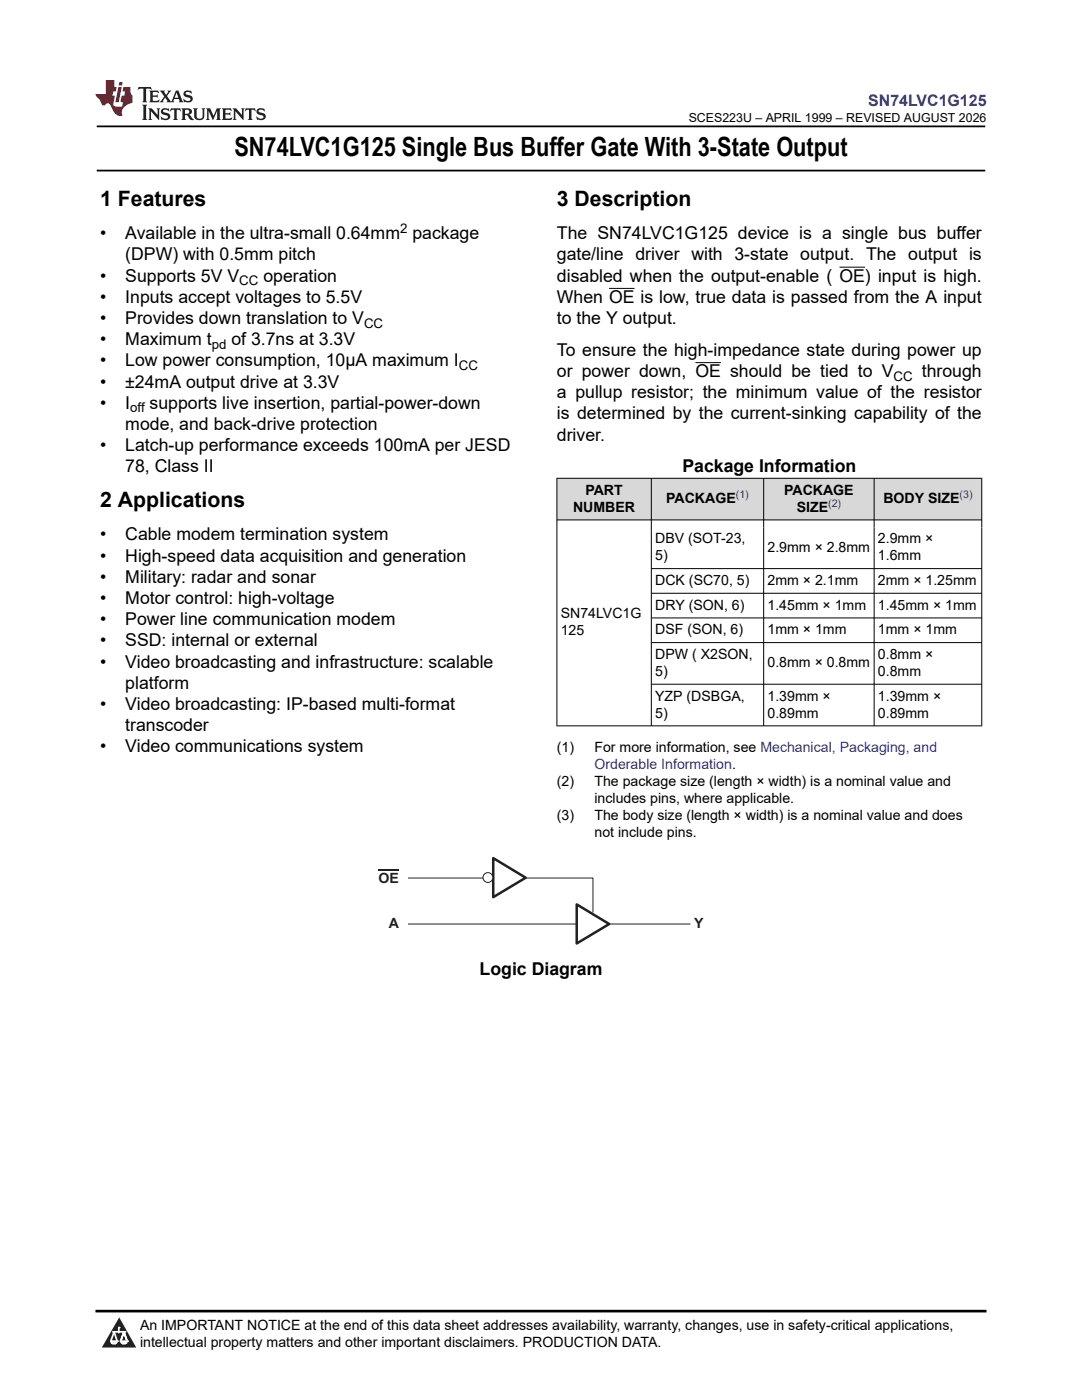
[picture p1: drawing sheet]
<svg xmlns="http://www.w3.org/2000/svg" width="216mm" height="279mm" viewBox="0 0 216 279" stroke-linecap="round" stroke-linejoin="round" font-family="sans-serif">
<defs><g id="words">
<text font-size="5.3" x="46.8" y="31.2">SN74LVC1G125 Single Bus Buffer Gate With 3-State Output</text>
<g font-size="4.2">
<text x="20" y="41.2">1 Features</text>
<text x="111.1" y="41.2">3 Description</text>
<text x="20" y="101.3">2 Applications</text>
</g>
<g font-size="3.5">
<text x="20" y="47.7">•</text>
<text x="25" y="47.7">Available in the ultra-small 0.64mm package</text>
<text x="111.1" y="47.7">The SN74LVC1G125 device is a single bus buffer</text>
<text x="25" y="52">(DPW) with 0.5mm pitch</text>
<text x="111.1" y="52">gate/line driver with 3-state output. The output is</text>
<text x="20" y="56.2">•</text>
<text x="25" y="56.2">Supports 5V V</text>
<text x="52.5" y="56.2">operation</text>
<text x="111.1" y="56.2">disabled when the output-enable ( OE) input is high.</text>
<text x="20" y="60.4">•</text>
<text x="20" y="64.7">•</text>
<text x="25" y="60.4">Inputs accept voltages to 5.5V</text>
<text x="25" y="64.7">Provides down translation to V</text>
<text x="111.1" y="64.7">to the Y output.</text>
<text x="111.1" y="60.4">When OE is low, true data is passed from the A input</text>
<text x="20" y="68.9">•</text>
<text x="25" y="68.9">Maximum t</text>
<text x="46.2" y="68.9">of 3.7ns at 3.3V</text>
<text x="111.1" y="71">To ensure the high-impedance state during power up</text>
<text x="20" y="73.1">•</text>
<text x="20" y="77.4">•</text>
<text x="25" y="73.1">Low power consumption, 10μA maximum I</text>
<text x="25" y="77.4">±24mA output drive at 3.3V</text>
<text x="111.1" y="75.2">or power down, OE should be tied to V</text>
<text x="183.9" y="75.2">through</text>
<text x="20" y="81.6">•</text>
<text x="25" y="81.6">I</text>
<text x="29.9" y="81.6">supports live insertion, partial-power-down</text>
<text x="111.1" y="79.5">a pullup resistor; the minimum value of the resistor</text>
<text x="111.1" y="83.7">is determined by the current-sinking capability of the</text>
<text x="25" y="85.8">mode, and back-drive protection</text>
<text x="111.1" y="87.9">driver.</text>
<text x="20" y="90.1">•</text>
<text x="25" y="90.1">Latch-up performance exceeds 100mA per JESD</text>
<text x="25" y="94.3">78, Class II</text>
<text x="136.2" y="94.3">Package Information</text>
<text x="20" y="107.8">•</text>
<text x="25" y="107.8">Cable modem termination system</text>
<text x="20" y="112.1">•</text>
<text x="25" y="112.1">High-speed data acquisition and generation</text>
<text x="20" y="116.3">•</text>
<text x="25" y="116.3">Military: radar and sonar</text>
<text x="20" y="120.5">•</text>
<text x="20" y="124.8">•</text>
<text x="25" y="120.5">Motor control: high-voltage</text>
<text x="25" y="124.8">Power line communication modem</text>
<text x="20" y="129">•</text>
<text x="25" y="129">SSD: internal or external</text>
<text x="20" y="133.2">•</text>
<text x="25" y="133.2">Video broadcasting and infrastructure: scalable</text>
<text x="25" y="137.5">platform</text>
<text x="20" y="141.7">•</text>
<text x="25" y="141.7">Video broadcasting: IP-based multi-format</text>
<text x="25" y="145.9">transcoder</text>
<text x="20" y="150.2">•</text>
<text x="25" y="150.2">Video communications system</text>
<text x="95.7" y="194.6">Logic Diagram</text>
</g>
<text font-size="3.2" fill="#00f" x="173.3" y="21.1">SN74LVC1G125</text>
<g font-size="2.8">
<text x="116.8" y="98.7">PART</text>
<text x="132.9" y="100.4">PACKAGE</text>
<text x="156.5" y="98.7">PACKAGE</text>
<text x="176.3" y="100.4">BODY SIZE</text>
<text x="114.4" y="102.1">NUMBER</text>
<text x="159" y="102.1">SIZE</text>
<text x="130.7" y="108.4">DBV (SOT-23,</text>
<text x="130.7" y="111.8">5)</text>
<text x="153.1" y="110.1">2.9mm × 2.8mm</text>
<text x="175.2" y="108.4">2.9mm ×</text>
<text x="175.2" y="111.8">1.6mm</text>
<text x="130.7" y="116.8">DCK (SC70, 5)</text>
<text x="153.1" y="116.8">2mm × 2.1mm</text>
<text x="175.2" y="116.8">2mm × 1.25mm</text>
<text x="111.9" y="123.4">SN74LVC1G</text>
<text x="130.7" y="121.7">DRY (SON, 6)</text>
<text x="153.1" y="121.7">1.45mm × 1mm</text>
<text x="175.2" y="121.7">1.45mm × 1mm</text>
<text x="111.9" y="126.8">125</text>
<text x="130.7" y="126.6">DSF (SON, 6)</text>
<text x="130.7" y="131.5">DPW ( X2SON,</text>
<text x="153.1" y="126.6">1mm × 1mm</text>
<text x="175.2" y="126.6">1mm × 1mm</text>
<text x="175.2" y="131.5">0.8mm ×</text>
<text x="130.7" y="134.9">5)</text>
<text x="153.1" y="133.2">0.8mm × 0.8mm</text>
<text x="175.2" y="134.9">0.8mm</text>
<text x="130.7" y="139.8">YZP (DSBGA,</text>
<text x="130.7" y="143.2">5)</text>
<text x="153.1" y="139.8">1.39mm ×</text>
<text x="153.1" y="143.2">0.89mm</text>
<text x="175.2" y="139.8">1.39mm ×</text>
<text x="175.2" y="143.2">0.89mm</text>
<text x="111.1" y="150">(1)</text>
<text x="118.6" y="150">For more information, see Mechanical, Packaging, and</text>
<text x="111.1" y="156.8">(2)</text>
<text x="118.6" y="156.8">The package size (length × width) is a nominal value and</text>
<text x="118.6" y="160.2">includes pins, where applicable.</text>
<text x="111.1" y="163.6">(3)</text>
<text x="118.6" y="163.6">The body size (length × width) is a nominal value and does</text>
<text x="118.6" y="166.9">not include pins.</text>
<text x="27.9" y="265.5">An IMPORTANT NOTICE at the end of this data sheet addresses availability, warranty, changes, use in safety-critical applications,</text>
<text x="27.9" y="268.9">intellectual property matters and other important disclaimers. PRODUCTION DATA.</text>
</g>
<text font-size="2.8" fill="#00f" x="118.6" y="153.4">Orderable Information.</text>
<g font-size="2.8" fill="#231e21">
<text x="75.5" y="176.2">OE</text>
<text x="77.6" y="185.3">A</text>
<text x="138.5" y="185.3">Y</text>
</g>
<g font-size="2.6">
<text x="79.8" y="46.5">2</text>
<text x="47.7" y="56.9">CC</text>
<text x="72.7" y="65.4">CC</text>
<text x="42.2" y="69.6">pd</text>
<text x="91.5" y="73.8">CC</text>
<text x="178.3" y="75.9">CC</text>
<text x="26" y="82.3">off</text>
</g>
<text font-size="2.5" x="137.4" y="24.3">SCES223U – APRIL 1999 – REVISED AUGUST 2026</text>
<g font-size="2.1" fill="#00f">
<text x="146.8" y="99.5">(1)</text>
<text x="165.2" y="101.2">(2)</text>
<text x="191.5" y="99.5">(3)</text>
</g>
</g></defs>
<path d="M19.3 25.2h177.3M19.3 34h177.3" fill="none" stroke="#000" stroke-width=".35"/>
<path d="M121.5 57.6h5.1M167.5 53.3h5.1M138.8 72.4h5.1" fill="none" stroke="#000" stroke-width=".2"/>
<g fill="#d8d8d8">
<path d="M111.1 95.5h84.8v8.3h-84.8z" fill-rule="evenodd"/>
<path d="M111.2 95.5h18.7v8.2h-18.7z" fill-rule="evenodd"/>
<path d="M130 95.5h22.3v8.2h-22.3z" fill-rule="evenodd"/>
<path d="M152.4 95.5h22v8.2h-22z" fill-rule="evenodd"/>
<path d="M174.5 95.5h21.3v8.2h-21.3z" fill-rule="evenodd"/>
</g>
<g fill="none" stroke="#000" stroke-width=".2">
<path d="M111.1 95.5h84.9M111.1 95.4v49.5M130 95.4v49.5M152.4 95.4v49.5M174.4 95.4v49.5M195.9 95.4v49.5M111.1 103.8h84.9M130 113.5h66M130 118.4h66M130 123.3h66M130 128.2h66M130 136.6h66"/>
<path d="M196 144.9h-84.9"/>
</g>
<path d="M81.5 175.2h36.8v6.9M81.5 184.4h56.2" fill="none" stroke="#231e21" stroke-width=".2"/>
<path d="M75.5 173.6h4.1" fill="none" stroke="#231e21" stroke-width=".36"/>
<path d="M115.1 180.5l6.5 3.9-6.5 3.9z" fill="#fff"/>
<path d="M115.1 180.5l6.5 3.9-6.5 3.9z" fill="none" stroke="#231e21" stroke-width=".5"/>
<path d="M98.4 171.3l6.5 3.9-6.5 3.9z" fill="#fff"/>
<path d="M98.4 171.3l6.5 3.9-6.5 3.9z" fill="none" stroke="#231e21" stroke-width=".5"/>
<circle cx="97.4" cy="175.1" r=".98" fill="#fff"/>
<circle cx="97.4" cy="175.1" r=".98" fill="none" stroke="#231e21" stroke-width=".2"/>
<path d="M0 0h215.9v23.8h-215.9z" fill-rule="evenodd" fill="#fff"/>
<path d="M27.7 17.4l-.2 .6 .5-.3h.6v.2v2.1l-.2 .4h1l-.2-.4v-2.1v-.2h.5l.5 .3-.1-.6zM29.8 18.1l.2 .4v1.5l-.2 .4h1.9l.1-.6a1.08 1.08 0 0 1-1.3 .2v-.7h.6l.4 .2v-.6l-.4 .2h-.6v-.6l.2-.1a1 1 0 0 1 1 .2l-.1-.5zM31.8 18.1l1 1.1-1 1.2h.9l-.2-.2 .4-.7 .5 .7-.2 .2h1.6l-.2-.2 .1-.4h1l.1 .4-.1 .2h.9l-.2-.3-.8-2h-.5l-1 2.2-.8-1.1 .9-1.1h-.8l.2 .2-.5 .7-.3-.7 .1-.2zM35.2 18.5l.4 1h-.8zM36.8 18.2a.65 .65 0 0 0-.2 .8 .65 .65 0 0 0 .6 .4l.7 .2 .1 .2a.79 .79 0 0 1-.7 .4 .79 .79 0 0 1-.7-.5l.1 .7 .2-.1a.93 .93 0 0 0 1.1 .1 .93 .93 0 0 0 .4-1 1.46 1.46 0 0 0-1.2-.6l-.1-.3a1.09 1.09 0 0 1 1.2 .2l-.2-.6-.1 .1-.6-.2zM28.4 20.9l.2 .4v2.3l-.2 .3h1l-.2-.3v-2.3l.2-.4zM29.6 21.6l.2 .4v1.6l-.2 .3h.8l-.3-.3v-1.4l1.7 1.8v-2l.2-.4h-.8l.2 .2 .1 1.1-1.2-1.3zM32.3 21.8a.65 .65 0 0 0-.2 .7 .65 .65 0 0 0 .7 .4l.6 .2 .1 .2a.79 .79 0 0 1-.7 .4 .79 .79 0 0 1-.7-.5l.1 .7 .2-.1a.93 .93 0 0 0 1.1 .1 .93 .93 0 0 0 .4-.9 1.46 1.46 0 0 0-1.2-.6l-.1-.4a1.09 1.09 0 0 1 1.2 .2l-.2-.6-.1 .1-.6-.1zM34.1 21.6l-.1 .7a.63 .63 0 0 1 .7-.4l.1 1.7-.3 .3h1l-.2-.3v-1.7a.66 .66 0 0 1 .8 .4l-.1-.7zM36.2 21.6l.2 .4v1.6l-.2 .3h.9l-.2-.2v-.7h.5l.1 .2a.79 .79 0 0 0 1.2 .6l-1-.9a.61 .61 0 0 0 .6-.6 .61 .61 0 0 0-.5-.6zM36.9 21.9h.2a.47 .47 0 0 1 .5 .1 .47 .47 0 0 1 .1 .5l-.2 .2h-.6zM38.5 21.6l.2 .2a2.27 2.27 0 0 0 .4 2 1.04 1.04 0 0 0 1.7-.7v-1.3l.2-.2h-.8l.2 .4v1.1a.6 .6 0 0 1-.6 .6 .6 .6 0 0 1-.6-.6v-1.1l.3-.4zM41.1 21.6l.2 .4v1.6l-.2 .3h.7l-.2-.3v-1.5l.9 1.9 .8-1.9v1.5l-.2 .3h1l-.3-.3v-1.6l.3-.4h-.8l-.7 1.5-.7-1.5zM44.3 21.6l.2 .4v1.6l-.2 .3h1.9l.1-.5a1.09 1.09 0 0 1-1.3 .1v-.6h.6l.4 .1v-.6l-.4 .2h-.6v-.6l.2-.1a1.01 1.01 0 0 1 1 .3l-.1-.6zM46.4 21.6l.3 .4v1.6l-.3 .3h.8l-.2-.3v-1.4l1.6 1.8v-2l.2-.4h-.7l.2 .2v1.1l-1.2-1.3zM49 21.6l-.1 .7a.63 .63 0 0 1 .8-.4v1.7l-.3 .3h1l-.2-.3v-1.7a.66 .66 0 0 1 .8 .4l-.1-.7zM51.4 21.8a.65 .65 0 0 0-.2 .7 .65 .65 0 0 0 .6 .4l.6 .2 .2 .2a.79 .79 0 0 1-.8 .4 .79 .79 0 0 1-.6-.5l.1 .7 .2-.1a.93 .93 0 0 0 1 .1 .93 .93 0 0 0 .5-.9 1.46 1.46 0 0 0-1.3-.6l-.1-.4a1.09 1.09 0 0 1 1.3 .2l-.2-.6-.2 .1-.5-.1z" fill="#231f20"/>
<path d="M21.1 16v2.8h-2.1l.1 .3 .9 1a.95 .95 0 0 0 .9 .9 .59 .59 0 0 1 .6-.4 .59 .59 0 0 1 .5 .4l.4 .8a1.59 1.59 0 0 0 2.1 1.3 1.61 1.61 0 0 1 1-2.2l1-.4-.1-1.5a1.59 1.59 0 0 1-.4-1.6h-1.4l-.2 .9h.5l-.1 .8h-.5l-.2 1v.2l.4 .1-.2 .9h-.6a.73 .73 0 0 1-1.1-.7l.3-1.5h-.5l.2-.8h.5l.2-.9h-.5v-1.4zM23.6 17.4l-.6 3h.7l.6-3zM23.8 16.4l-.1 .7h.7l.1-.7z" fill="#ed1c24"/>
<path d="M0 261.4h215.9v18h-215.9z" fill-rule="evenodd" fill="#fff"/>
<path d="M23.8 262.9l3.4 6h-6.9z" fill="#231f20"/>
<path d="M22.1 267.7h1.3l-.4 .5h-.3a.55 .55 0 0 1-.6-.5z" fill-rule="evenodd" fill="#fff"/>
<path d="M22.1 267.7h1.3l-.4 .5h-.3a.55 .55 0 0 1-.6-.5z" fill="none" stroke="#231f20" stroke-width=".34"/>
<path d="M22.1 267.7h1.3l-.4 .5h-.5zM23.7 265.9h.1M23.7 264.9v1z" fill="none" stroke="#fff" stroke-width=".34"/>
<circle cx="23.7" cy="264.9" r=".17" fill="#fff"/>
<path d="M22.6 265.8h.1M22.6 265.8h2.3z" fill="none" stroke="#fff" stroke-width=".34"/>
<circle cx="24.9" cy="265.8" r=".17" fill="#fff"/>
<path d="M24 267.7h.1" fill="none" stroke="#fff" stroke-width=".34"/>
<path d="M24.7 265.8l-.7 1.9z" fill="#fff"/>
<path d="M24.7 265.8l-.7 1.9z" fill="none" stroke="#fff" stroke-width=".34"/>
<path d="M24.7 265.8l.7 1.9z" fill="#fff"/>
<path d="M24.7 265.8l.7 1.9zM25.3 267.7h.1" fill="none" stroke="#fff" stroke-width=".34"/>
<circle cx="22.1" cy="267.7" r=".17" fill="#fff"/>
<path d="M22.8 265.8l-.7 1.9zM22.8 265.8l.6 1.9z" fill="none" stroke="#fff" stroke-width=".34"/>
<circle cx="23.4" cy="267.7" r=".17" fill="#fff"/>
<path d="M24.1 267.7h1.3a.65 .65 0 0 1-.6 .5 .65 .65 0 0 1-.7-.5z" fill-rule="evenodd" fill="#fff"/>
<path d="M24.1 267.7h1.3a.65 .65 0 0 1-.6 .5 .65 .65 0 0 1-.7-.5z" fill="none" stroke="#231f20" stroke-width=".34"/>
<path d="M24 267.7h.1M24.1 267.7h1.3l-.4 .5h-.5z" fill="none" stroke="#fff" stroke-width=".34"/>
<circle cx="25.4" cy="267.7" r=".17" fill="#fff"/>
<path d="M19 261.7h177.8" fill="none" stroke="#000" stroke-width=".53"/>
<use href="#words"/>
</svg>
